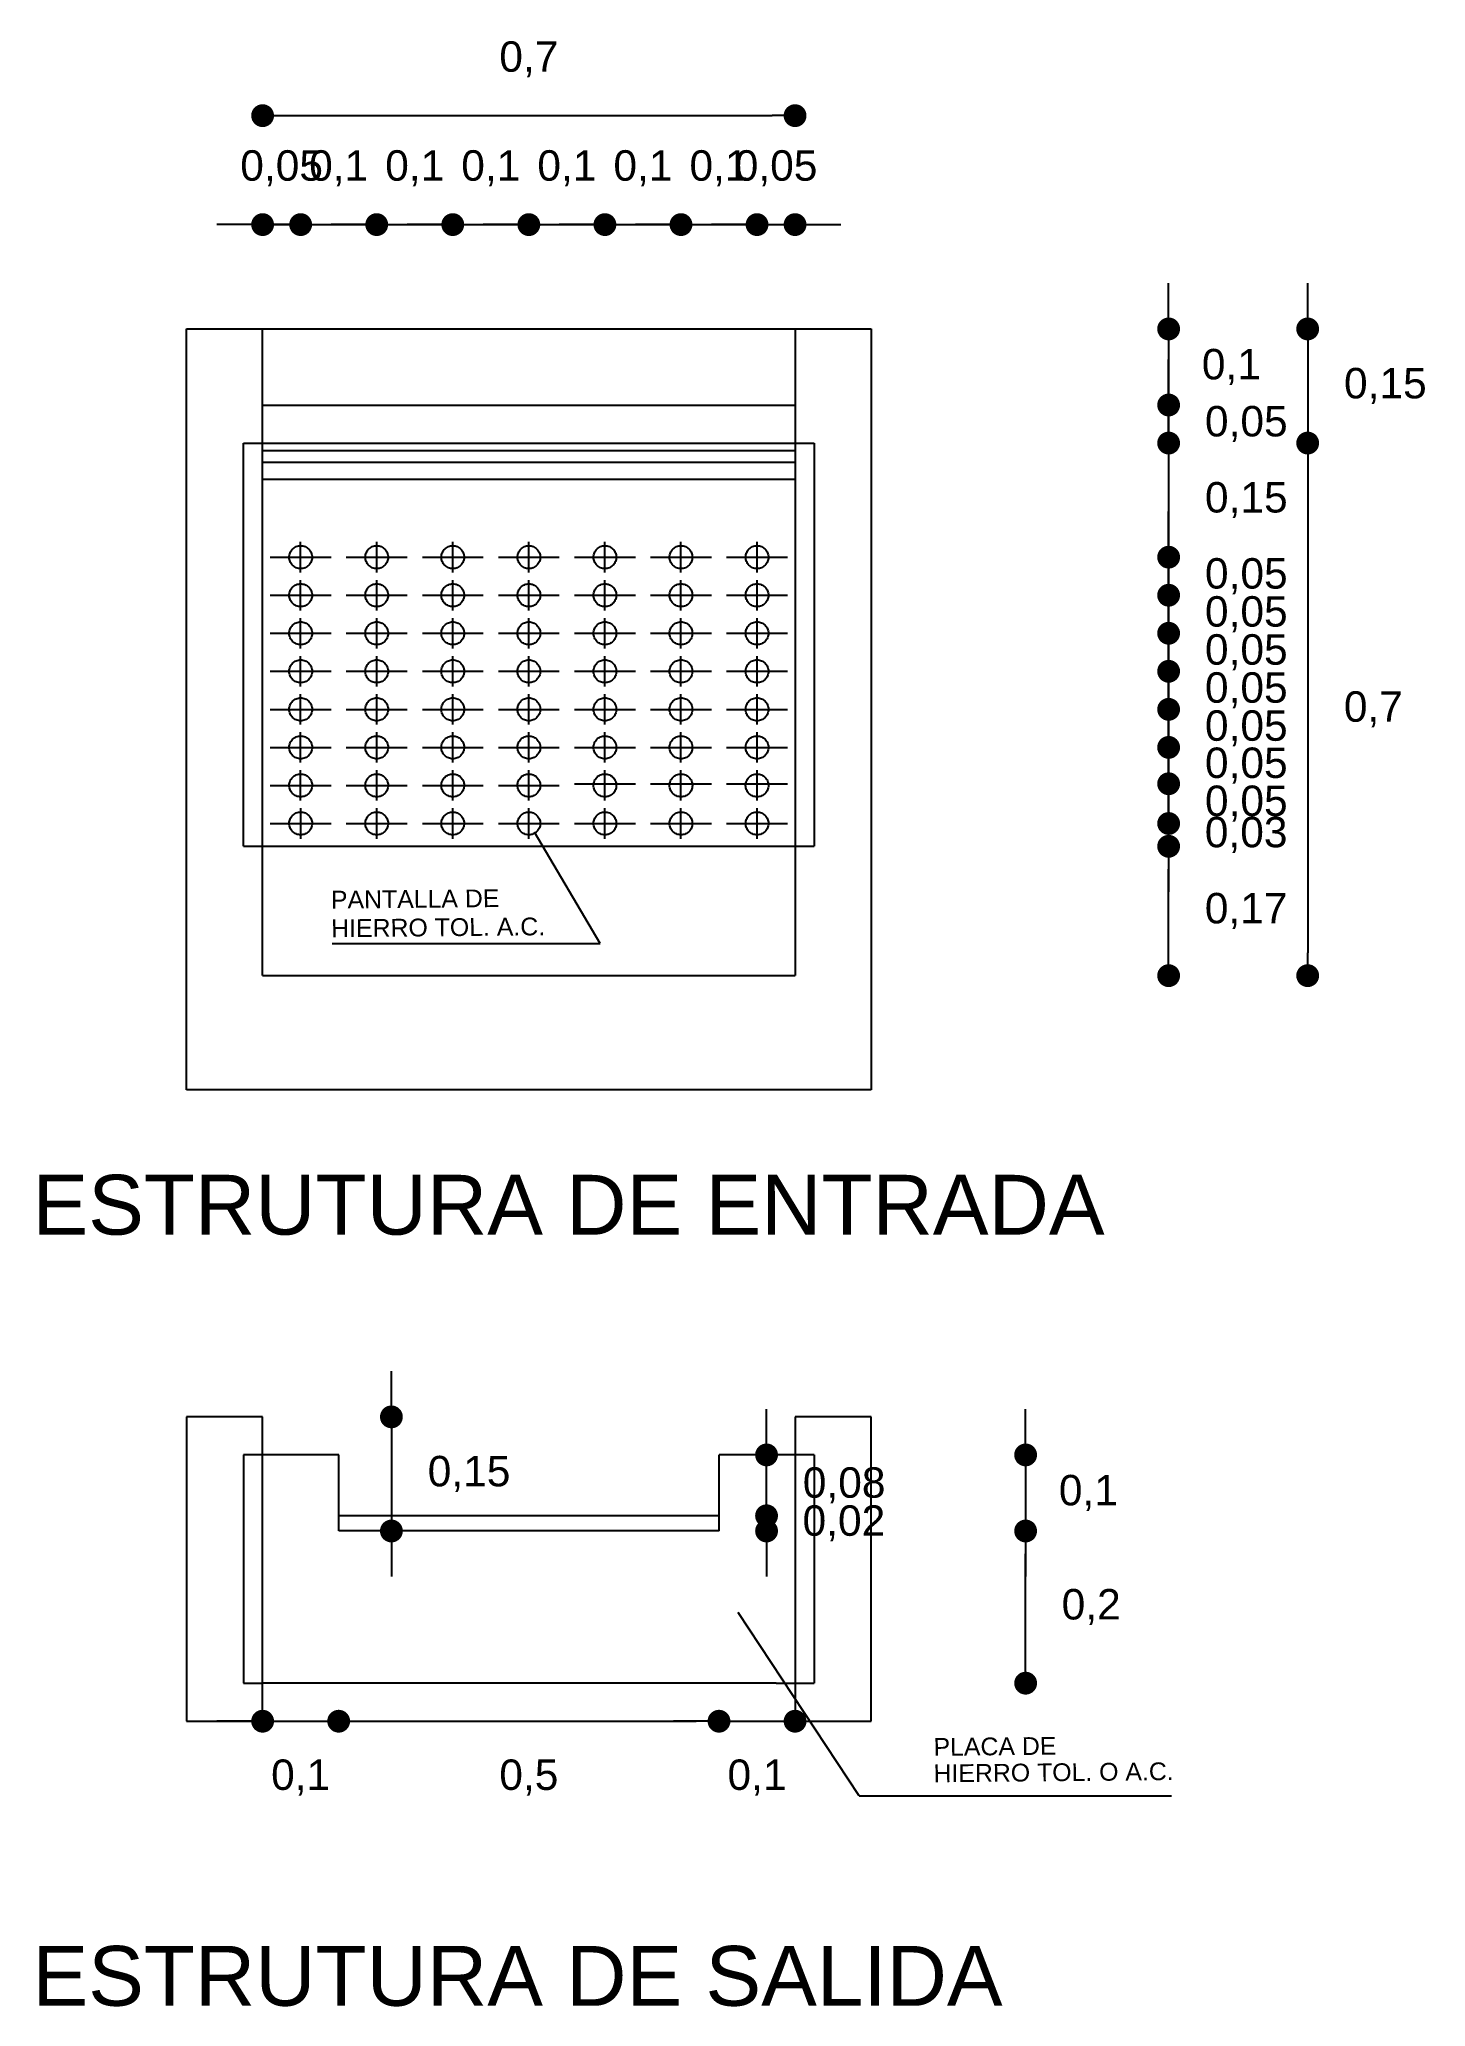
# Model space of a CAD drawing. Header units: metres. Extents: x 2029 to 4131, y 3282 to 4383.
# Drawn here: x 2523.071 to 2524.894, y 4367.67 to 4370.255 of the extents above; entities that cross this region are included whole.
import ezdxf

# ---------------------------------------------------------------- set-up
doc = ezdxf.new("R2010")
doc.units = ezdxf.units.M
doc.linetypes.add('ACAD_ISO02W100', pattern=[15, 12, -3])
doc.layers.add('Cotas', color=7, linetype='Continuous')
doc.layers.add('Dibujo', color=7, linetype='Continuous')
doc.styles.get("Standard").update_dxf_attribs({"font": 'arial.ttf'})
doc.dimstyles.new('Vero', dxfattribs={"dimtxt": 0.04, "dimasz": 0.03, "dimexe": 1.25, "dimexo": 0.625, "dimgap": 0.05, "dimtad": 2, "dimtih": 1, "dimtoh": 1, "dimtxsty": 'Standard', "dimblk": 'DOT', "dimcen": 0, "dimse1": 1, "dimse2": 1, "dimadec": 0, "dimazin": 0, "dimtfac": 1, "dimtix": 1, "dimtmove": 0, "dimatfit": 2, "dimfxl": 1, "dimarcsym": 2})

msp = doc.modelspace()

# ---------------------------------------------------------------- texts
at = {"layer": 'Dibujo', "linetype": 'ACAD_ISO02W100'}
for s, height, p in [('PANTALLA DE ', 0.023382, (2523.4547, 4369.113)), ('HIERRO TOL. A.C.', 0.023382, (2523.455, 4369.0754)), ('PLACA DE ', 0.02338, (2524.2469, 4367.9995)), ('HIERRO TOL. O A.C.', 0.023382, (2524.2469, 4367.9647))]:
    msp.add_text(s, height=height, rotation=0.5341, dxfattribs=at).set_placement(p)
for s, p in [('ESTRUTURA DE ENTRADA', (2523.0622, 4368.6845)), ('ESTRUTURA DE SALIDA', (2523.0622, 4367.671))]:
    msp.add_text(s, height=0.078624, dxfattribs=at).set_placement(p)

# ---------------------------------------------------------------- blocks, each defined once
blk = doc.blocks.new('_Dot')
at = {"color": 0, "linetype": 'ByBlock', "lineweight": -2}
blk.add_line((-0.5, 0), (-1, 0), dxfattribs=at)
at = {"color": 0, "linetype": 'ByBlock', "const_width": 0.5}
blk.add_lwpolyline([(-0.25, 0, 1), (0.25, 0, 1)], format="xyb", close=True, dxfattribs=at)
blk = doc.blocks.new('*D144')
at = {"layer": 'Cotas', "color": 0, "lineweight": -2, "transparency": 16777216}
for p, q in [((2524.7387, 4369.9049), (2524.7387, 4369.9349)), ((2524.7387, 4369.8749), (2524.7387, 4369.7249)), ((2524.7387, 4369.6949), (2524.7387, 4369.6649))]:
    blk.add_line(p, q, dxfattribs=at)
at = {"layer": 'Defpoints', "color": 0, "transparency": 16777216}
for p in [(2524.1648, 4369.8749), (2524.1648, 4369.7249), (2524.7387, 4369.7249)]:
    blk.add_point(p, dxfattribs=at)
at = {"layer": 'Cotas', "color": 0, "lineweight": -2, "transparency": 16777216, "xscale": 0.03, "yscale": 0.03, "zscale": 0.03}
for p, rotation in [((2524.7387, 4369.8749), 270), ((2524.7387, 4369.7249), 90)]:
    blk.add_blockref('_Dot', p, dxfattribs=dict(at, rotation=rotation))
at = {"layer": 'Cotas', "color": 0, "transparency": 16777216, "insert": (2524.8408, 4369.7999), "char_height": 0.04, "attachment_point": 5}
blk.add_mtext('0,15', dxfattribs=at)
blk = doc.blocks.new('*D145')
at = {"layer": 'Cotas', "color": 0, "lineweight": -2, "transparency": 16777216}
blk.add_line((2524.7387, 4369.6949), (2524.7387, 4369.0549), dxfattribs=at)
at = {"layer": 'Defpoints', "color": 0, "transparency": 16777216}
for p in [(2524.0898, 4369.7249), (2524.0898, 4369.0249), (2524.7387, 4369.0249)]:
    blk.add_point(p, dxfattribs=at)
at = {"layer": 'Cotas', "color": 0, "lineweight": -2, "transparency": 16777216, "xscale": 0.03, "yscale": 0.03, "zscale": 0.03}
for p, rotation in [((2524.7387, 4369.7249), 90), ((2524.7387, 4369.0249), 270)]:
    blk.add_blockref('_Dot', p, dxfattribs=dict(at, rotation=rotation))
at = {"layer": 'Cotas', "color": 0, "transparency": 16777216, "insert": (2524.8251, 4369.3749), "char_height": 0.04, "attachment_point": 5}
blk.add_mtext('0,7', dxfattribs=at)
blk = doc.blocks.new('*D146')
at = {"layer": 'Cotas', "color": 0, "lineweight": -2, "transparency": 16777216}
for p, q in [((2524.5559, 4369.9049), (2524.5559, 4369.9349)), ((2524.5559, 4369.8749), (2524.5559, 4369.7749)), ((2524.5559, 4369.7449), (2524.5559, 4369.7149))]:
    blk.add_line(p, q, dxfattribs=at)
at = {"layer": 'Defpoints', "color": 0, "transparency": 16777216}
for p in [(2524.0648, 4369.8749), (2524.0648, 4369.7749), (2524.5559, 4369.7749)]:
    blk.add_point(p, dxfattribs=at)
at = {"layer": 'Cotas', "color": 0, "lineweight": -2, "transparency": 16777216, "xscale": 0.03, "yscale": 0.03, "zscale": 0.03}
for p, rotation in [((2524.5559, 4369.8749), 270), ((2524.5559, 4369.7749), 90)]:
    blk.add_blockref('_Dot', p, dxfattribs=dict(at, rotation=rotation))
at = {"layer": 'Cotas', "color": 0, "transparency": 16777216, "insert": (2524.6384, 4369.8249), "char_height": 0.04, "attachment_point": 5}
blk.add_mtext('0,1', dxfattribs=at)
blk = doc.blocks.new('*D147')
at = {"layer": 'Cotas', "color": 0, "lineweight": -2, "transparency": 16777216}
for p, q in [((2524.5559, 4369.8049), (2524.5559, 4369.8349)), ((2524.5559, 4369.7749), (2524.5559, 4369.7249)), ((2524.5559, 4369.6949), (2524.5559, 4369.6649))]:
    blk.add_line(p, q, dxfattribs=at)
at = {"layer": 'Defpoints', "color": 0, "transparency": 16777216}
for p in [(2524.0648, 4369.7749), (2524.0648, 4369.7249), (2524.5559, 4369.7249)]:
    blk.add_point(p, dxfattribs=at)
at = {"layer": 'Cotas', "color": 0, "lineweight": -2, "transparency": 16777216, "xscale": 0.03, "yscale": 0.03, "zscale": 0.03}
for p, rotation in [((2524.5559, 4369.7749), 270), ((2524.5559, 4369.7249), 90)]:
    blk.add_blockref('_Dot', p, dxfattribs=dict(at, rotation=rotation))
at = {"layer": 'Cotas', "color": 0, "transparency": 16777216, "insert": (2524.658, 4369.7499), "char_height": 0.04, "attachment_point": 5}
blk.add_mtext('0,05', dxfattribs=at)
blk = doc.blocks.new('*D148')
at = {"layer": 'Cotas', "color": 0, "lineweight": -2, "transparency": 16777216}
for p, q in [((2524.5559, 4369.7549), (2524.5559, 4369.7849)), ((2524.5559, 4369.7249), (2524.5559, 4369.5749)), ((2524.5559, 4369.5449), (2524.5559, 4369.5149))]:
    blk.add_line(p, q, dxfattribs=at)
at = {"layer": 'Defpoints', "color": 0, "transparency": 16777216}
for p in [(2524.0648, 4369.7249), (2524.0648, 4369.5749), (2524.5559, 4369.5749)]:
    blk.add_point(p, dxfattribs=at)
at = {"layer": 'Cotas', "color": 0, "lineweight": -2, "transparency": 16777216, "xscale": 0.03, "yscale": 0.03, "zscale": 0.03}
for p, rotation in [((2524.5559, 4369.7249), 270), ((2524.5559, 4369.5749), 90)]:
    blk.add_blockref('_Dot', p, dxfattribs=dict(at, rotation=rotation))
at = {"layer": 'Cotas', "color": 0, "transparency": 16777216, "insert": (2524.658, 4369.6499), "char_height": 0.04, "attachment_point": 5}
blk.add_mtext('0,15', dxfattribs=at)
blk = doc.blocks.new('*D149')
at = {"layer": 'Cotas', "color": 0, "lineweight": -2, "transparency": 16777216}
for p, q in [((2524.5559, 4369.6049), (2524.5559, 4369.6349)), ((2524.5559, 4369.5749), (2524.5559, 4369.5249)), ((2524.5559, 4369.4949), (2524.5559, 4369.4649))]:
    blk.add_line(p, q, dxfattribs=at)
at = {"layer": 'Defpoints', "color": 0, "transparency": 16777216}
for p in [(2524.0548, 4369.5749), (2524.0548, 4369.5249), (2524.5559, 4369.5249)]:
    blk.add_point(p, dxfattribs=at)
at = {"layer": 'Cotas', "color": 0, "lineweight": -2, "transparency": 16777216, "xscale": 0.03, "yscale": 0.03, "zscale": 0.03}
for p, rotation in [((2524.5559, 4369.5749), 270), ((2524.5559, 4369.5249), 90)]:
    blk.add_blockref('_Dot', p, dxfattribs=dict(at, rotation=rotation))
at = {"layer": 'Cotas', "color": 0, "transparency": 16777216, "insert": (2524.658, 4369.5499), "char_height": 0.04, "attachment_point": 5}
blk.add_mtext('0,05', dxfattribs=at)
blk = doc.blocks.new('*D150')
at = {"layer": 'Cotas', "color": 0, "lineweight": -2, "transparency": 16777216}
for p, q in [((2524.5559, 4369.5549), (2524.5559, 4369.5849)), ((2524.5559, 4369.5249), (2524.5559, 4369.4749)), ((2524.5559, 4369.4449), (2524.5559, 4369.4149))]:
    blk.add_line(p, q, dxfattribs=at)
at = {"layer": 'Defpoints', "color": 0, "transparency": 16777216}
for p in [(2524.0548, 4369.5249), (2524.0548, 4369.4749), (2524.5559, 4369.4749)]:
    blk.add_point(p, dxfattribs=at)
at = {"layer": 'Cotas', "color": 0, "lineweight": -2, "transparency": 16777216, "xscale": 0.03, "yscale": 0.03, "zscale": 0.03}
for p, rotation in [((2524.5559, 4369.5249), 270), ((2524.5559, 4369.4749), 90)]:
    blk.add_blockref('_Dot', p, dxfattribs=dict(at, rotation=rotation))
at = {"layer": 'Cotas', "color": 0, "transparency": 16777216, "insert": (2524.658, 4369.4999), "char_height": 0.04, "attachment_point": 5}
blk.add_mtext('0,05', dxfattribs=at)
blk = doc.blocks.new('*D151')
at = {"layer": 'Cotas', "color": 0, "lineweight": -2, "transparency": 16777216}
for p, q in [((2524.5559, 4369.5049), (2524.5559, 4369.5349)), ((2524.5559, 4369.4749), (2524.5559, 4369.4249)), ((2524.5559, 4369.3949), (2524.5559, 4369.3649))]:
    blk.add_line(p, q, dxfattribs=at)
at = {"layer": 'Defpoints', "color": 0, "transparency": 16777216}
for p in [(2524.0548, 4369.4749), (2524.0548, 4369.4249), (2524.5559, 4369.4249)]:
    blk.add_point(p, dxfattribs=at)
at = {"layer": 'Cotas', "color": 0, "lineweight": -2, "transparency": 16777216, "xscale": 0.03, "yscale": 0.03, "zscale": 0.03}
for p, rotation in [((2524.5559, 4369.4749), 270), ((2524.5559, 4369.4249), 90)]:
    blk.add_blockref('_Dot', p, dxfattribs=dict(at, rotation=rotation))
at = {"layer": 'Cotas', "color": 0, "transparency": 16777216, "insert": (2524.658, 4369.4499), "char_height": 0.04, "attachment_point": 5}
blk.add_mtext('0,05', dxfattribs=at)
blk = doc.blocks.new('*D152')
at = {"layer": 'Cotas', "color": 0, "lineweight": -2, "transparency": 16777216}
for p, q in [((2524.5559, 4369.4549), (2524.5559, 4369.4849)), ((2524.5559, 4369.4249), (2524.5559, 4369.3749)), ((2524.5559, 4369.3449), (2524.5559, 4369.3149))]:
    blk.add_line(p, q, dxfattribs=at)
at = {"layer": 'Defpoints', "color": 0, "transparency": 16777216}
for p in [(2524.0548, 4369.4249), (2524.0548, 4369.3749), (2524.5559, 4369.3749)]:
    blk.add_point(p, dxfattribs=at)
at = {"layer": 'Cotas', "color": 0, "lineweight": -2, "transparency": 16777216, "xscale": 0.03, "yscale": 0.03, "zscale": 0.03}
for p, rotation in [((2524.5559, 4369.4249), 270), ((2524.5559, 4369.3749), 90)]:
    blk.add_blockref('_Dot', p, dxfattribs=dict(at, rotation=rotation))
at = {"layer": 'Cotas', "color": 0, "transparency": 16777216, "insert": (2524.658, 4369.3999), "char_height": 0.04, "attachment_point": 5}
blk.add_mtext('0,05', dxfattribs=at)
blk = doc.blocks.new('*D153')
at = {"layer": 'Cotas', "color": 0, "lineweight": -2, "transparency": 16777216}
for p, q in [((2524.5559, 4369.3549), (2524.5559, 4369.3849)), ((2524.5559, 4369.2771), (2524.5559, 4369.3249)), ((2524.5559, 4369.2471), (2524.5559, 4369.2171))]:
    blk.add_line(p, q, dxfattribs=at)
at = {"layer": 'Defpoints', "color": 0, "transparency": 16777216}
for p in [(2524.0548, 4369.3249), (2524.5559, 4369.3249), (2524.0548, 4369.2771)]:
    blk.add_point(p, dxfattribs=at)
at = {"layer": 'Cotas', "color": 0, "lineweight": -2, "transparency": 16777216, "xscale": 0.03, "yscale": 0.03, "zscale": 0.03}
for p, rotation in [((2524.5559, 4369.3249), 270), ((2524.5559, 4369.2771), 90)]:
    blk.add_blockref('_Dot', p, dxfattribs=dict(at, rotation=rotation))
at = {"layer": 'Cotas', "color": 0, "transparency": 16777216, "insert": (2524.658, 4369.301), "char_height": 0.04, "attachment_point": 5}
blk.add_mtext('0,05', dxfattribs=at)
blk = doc.blocks.new('*D154')
at = {"layer": 'Cotas', "color": 0, "lineweight": -2, "transparency": 16777216}
for p, q in [((2524.5559, 4369.4049), (2524.5559, 4369.4349)), ((2524.5559, 4369.3249), (2524.5559, 4369.3749)), ((2524.5559, 4369.2949), (2524.5559, 4369.2649))]:
    blk.add_line(p, q, dxfattribs=at)
at = {"layer": 'Defpoints', "color": 0, "transparency": 16777216}
for p in [(2524.0298, 4369.3749), (2524.5559, 4369.3749), (2524.0298, 4369.3249)]:
    blk.add_point(p, dxfattribs=at)
at = {"layer": 'Cotas', "color": 0, "lineweight": -2, "transparency": 16777216, "xscale": 0.03, "yscale": 0.03, "zscale": 0.03}
for p, rotation in [((2524.5559, 4369.3749), 270), ((2524.5559, 4369.3249), 90)]:
    blk.add_blockref('_Dot', p, dxfattribs=dict(at, rotation=rotation))
at = {"layer": 'Cotas', "color": 0, "transparency": 16777216, "insert": (2524.658, 4369.3499), "char_height": 0.04, "attachment_point": 5}
blk.add_mtext('0,05', dxfattribs=at)
blk = doc.blocks.new('*D155')
at = {"layer": 'Cotas', "color": 0, "lineweight": -2, "transparency": 16777216}
for p, q in [((2524.5559, 4369.3071), (2524.5559, 4369.3371)), ((2524.5559, 4369.2249), (2524.5559, 4369.2771)), ((2524.5559, 4369.1949), (2524.5559, 4369.1649))]:
    blk.add_line(p, q, dxfattribs=at)
at = {"layer": 'Defpoints', "color": 0, "transparency": 16777216}
for p in [(2524.0548, 4369.2771), (2524.5559, 4369.2771), (2524.0548, 4369.2249)]:
    blk.add_point(p, dxfattribs=at)
at = {"layer": 'Cotas', "color": 0, "lineweight": -2, "transparency": 16777216, "xscale": 0.03, "yscale": 0.03, "zscale": 0.03}
for p, rotation in [((2524.5559, 4369.2771), 270), ((2524.5559, 4369.2249), 90)]:
    blk.add_blockref('_Dot', p, dxfattribs=dict(at, rotation=rotation))
at = {"layer": 'Cotas', "color": 0, "transparency": 16777216, "insert": (2524.658, 4369.251), "char_height": 0.04, "attachment_point": 5}
blk.add_mtext('0,05', dxfattribs=at)
blk = doc.blocks.new('*D156')
at = {"layer": 'Cotas', "color": 0, "lineweight": -2, "transparency": 16777216}
for p, q in [((2524.5559, 4369.2549), (2524.5559, 4369.2849)), ((2524.5559, 4369.1949), (2524.5559, 4369.2249)), ((2524.5559, 4369.1649), (2524.5559, 4369.1349))]:
    blk.add_line(p, q, dxfattribs=at)
at = {"layer": 'Defpoints', "color": 0, "transparency": 16777216}
for p in [(2524.0648, 4369.2249), (2524.5559, 4369.2249), (2524.0648, 4369.1949)]:
    blk.add_point(p, dxfattribs=at)
at = {"layer": 'Cotas', "color": 0, "lineweight": -2, "transparency": 16777216, "xscale": 0.03, "yscale": 0.03, "zscale": 0.03}
for p, rotation in [((2524.5559, 4369.2249), 270), ((2524.5559, 4369.1949), 90)]:
    blk.add_blockref('_Dot', p, dxfattribs=dict(at, rotation=rotation))
at = {"layer": 'Cotas', "color": 0, "transparency": 16777216, "insert": (2524.6578, 4369.2099), "char_height": 0.04, "attachment_point": 5}
blk.add_mtext('0,03', dxfattribs=at)
blk = doc.blocks.new('*D157')
at = {"layer": 'Cotas', "color": 0, "lineweight": -2, "transparency": 16777216}
blk.add_line((2524.5559, 4369.0549), (2524.5559, 4369.1649), dxfattribs=at)
at = {"layer": 'Defpoints', "color": 0, "transparency": 16777216}
for p in [(2524.0648, 4369.1949), (2524.5559, 4369.1949), (2524.0648, 4369.0249)]:
    blk.add_point(p, dxfattribs=at)
at = {"layer": 'Cotas', "color": 0, "lineweight": -2, "transparency": 16777216, "xscale": 0.03, "yscale": 0.03, "zscale": 0.03}
for p, rotation in [((2524.5559, 4369.1949), 90), ((2524.5559, 4369.0249), 270)]:
    blk.add_blockref('_Dot', p, dxfattribs=dict(at, rotation=rotation))
at = {"layer": 'Cotas', "color": 0, "transparency": 16777216, "insert": (2524.6578, 4369.1099), "char_height": 0.04, "attachment_point": 5}
blk.add_mtext('0,17', dxfattribs=at)
blk = doc.blocks.new('*D158')
at = {"layer": 'Cotas', "color": 0, "lineweight": -2, "transparency": 16777216}
blk.add_line((2523.3948, 4370.1552), (2524.0348, 4370.1552), dxfattribs=at)
at = {"layer": 'Defpoints', "color": 0, "transparency": 16777216}
for p in [(2524.0648, 4370.1552), (2523.3648, 4369.8749), (2524.0648, 4369.8749)]:
    blk.add_point(p, dxfattribs=at)
at = {"layer": 'Cotas', "color": 0, "lineweight": -2, "transparency": 16777216, "xscale": 0.03, "yscale": 0.03, "zscale": 0.03, "rotation": 180}
blk.add_blockref('_Dot', (2523.3648, 4370.1552), dxfattribs=at)
at = {"layer": 'Cotas', "color": 0, "lineweight": -2, "transparency": 16777216, "xscale": 0.03, "yscale": 0.03, "zscale": 0.03}
blk.add_blockref('_Dot', (2524.0648, 4370.1552), dxfattribs=at)
at = {"layer": 'Cotas', "color": 0, "transparency": 16777216, "insert": (2523.7148, 4370.2292), "char_height": 0.04, "attachment_point": 5}
blk.add_mtext('0,7', dxfattribs=at)
blk = doc.blocks.new('*D159')
at = {"layer": 'Cotas', "color": 0, "lineweight": -2, "transparency": 16777216}
for p, q in [((2523.3348, 4370.012), (2523.3048, 4370.012)), ((2523.3648, 4370.012), (2523.4148, 4370.012)), ((2523.4448, 4370.012), (2523.4748, 4370.012))]:
    blk.add_line(p, q, dxfattribs=at)
at = {"layer": 'Defpoints', "color": 0, "transparency": 16777216}
for p in [(2523.4148, 4370.012), (2523.3648, 4369.6775), (2523.4148, 4369.6775)]:
    blk.add_point(p, dxfattribs=at)
at = {"layer": 'Cotas', "color": 0, "lineweight": -2, "transparency": 16777216, "xscale": 0.03, "yscale": 0.03, "zscale": 0.03}
blk.add_blockref('_Dot', (2523.3648, 4370.012), dxfattribs=at)
at = {"layer": 'Cotas', "color": 0, "lineweight": -2, "transparency": 16777216, "xscale": 0.03, "yscale": 0.03, "zscale": 0.03, "rotation": 180}
blk.add_blockref('_Dot', (2523.4148, 4370.012), dxfattribs=at)
at = {"layer": 'Cotas', "color": 0, "transparency": 16777216, "insert": (2523.3898, 4370.086), "char_height": 0.04, "attachment_point": 5}
blk.add_mtext('0,05', dxfattribs=at)
blk = doc.blocks.new('*D160')
at = {"layer": 'Cotas', "color": 0, "lineweight": -2, "transparency": 16777216}
for p, q in [((2523.3848, 4370.012), (2523.3548, 4370.012)), ((2523.4148, 4370.012), (2523.5148, 4370.012)), ((2523.5448, 4370.012), (2523.5748, 4370.012))]:
    blk.add_line(p, q, dxfattribs=at)
at = {"layer": 'Defpoints', "color": 0, "transparency": 16777216}
for p in [(2523.5148, 4370.012), (2523.4148, 4369.5749), (2523.5148, 4369.5749)]:
    blk.add_point(p, dxfattribs=at)
at = {"layer": 'Cotas', "color": 0, "lineweight": -2, "transparency": 16777216, "xscale": 0.03, "yscale": 0.03, "zscale": 0.03}
blk.add_blockref('_Dot', (2523.4148, 4370.012), dxfattribs=at)
at = {"layer": 'Cotas', "color": 0, "lineweight": -2, "transparency": 16777216, "xscale": 0.03, "yscale": 0.03, "zscale": 0.03, "rotation": 180}
blk.add_blockref('_Dot', (2523.5148, 4370.012), dxfattribs=at)
at = {"layer": 'Cotas', "color": 0, "transparency": 16777216, "insert": (2523.4648, 4370.086), "char_height": 0.04, "attachment_point": 5}
blk.add_mtext('0,1', dxfattribs=at)
blk = doc.blocks.new('*D161')
at = {"layer": 'Cotas', "color": 0, "lineweight": -2, "transparency": 16777216}
for p, q in [((2523.4848, 4370.012), (2523.4548, 4370.012)), ((2523.5148, 4370.012), (2523.6148, 4370.012)), ((2523.6448, 4370.012), (2523.6748, 4370.012))]:
    blk.add_line(p, q, dxfattribs=at)
at = {"layer": 'Defpoints', "color": 0, "transparency": 16777216}
for p in [(2523.6148, 4370.012), (2523.5148, 4369.5749), (2523.6148, 4369.5749)]:
    blk.add_point(p, dxfattribs=at)
at = {"layer": 'Cotas', "color": 0, "lineweight": -2, "transparency": 16777216, "xscale": 0.03, "yscale": 0.03, "zscale": 0.03}
blk.add_blockref('_Dot', (2523.5148, 4370.012), dxfattribs=at)
at = {"layer": 'Cotas', "color": 0, "lineweight": -2, "transparency": 16777216, "xscale": 0.03, "yscale": 0.03, "zscale": 0.03, "rotation": 180}
blk.add_blockref('_Dot', (2523.6148, 4370.012), dxfattribs=at)
at = {"layer": 'Cotas', "color": 0, "transparency": 16777216, "insert": (2523.5648, 4370.086), "char_height": 0.04, "attachment_point": 5}
blk.add_mtext('0,1', dxfattribs=at)
blk = doc.blocks.new('*D162')
at = {"layer": 'Cotas', "color": 0, "lineweight": -2, "transparency": 16777216}
for p, q in [((2523.5848, 4370.012), (2523.5548, 4370.012)), ((2523.6148, 4370.012), (2523.7148, 4370.012)), ((2523.7448, 4370.012), (2523.7748, 4370.012))]:
    blk.add_line(p, q, dxfattribs=at)
at = {"layer": 'Defpoints', "color": 0, "transparency": 16777216}
for p in [(2523.7148, 4370.012), (2523.6148, 4369.5749), (2523.7148, 4369.5749)]:
    blk.add_point(p, dxfattribs=at)
at = {"layer": 'Cotas', "color": 0, "lineweight": -2, "transparency": 16777216, "xscale": 0.03, "yscale": 0.03, "zscale": 0.03}
blk.add_blockref('_Dot', (2523.6148, 4370.012), dxfattribs=at)
at = {"layer": 'Cotas', "color": 0, "lineweight": -2, "transparency": 16777216, "xscale": 0.03, "yscale": 0.03, "zscale": 0.03, "rotation": 180}
blk.add_blockref('_Dot', (2523.7148, 4370.012), dxfattribs=at)
at = {"layer": 'Cotas', "color": 0, "transparency": 16777216, "insert": (2523.6648, 4370.086), "char_height": 0.04, "attachment_point": 5}
blk.add_mtext('0,1', dxfattribs=at)
blk = doc.blocks.new('*D163')
at = {"layer": 'Cotas', "color": 0, "lineweight": -2, "transparency": 16777216}
for p, q in [((2523.6848, 4370.012), (2523.6548, 4370.012)), ((2523.7148, 4370.012), (2523.8148, 4370.012)), ((2523.8448, 4370.012), (2523.8748, 4370.012))]:
    blk.add_line(p, q, dxfattribs=at)
at = {"layer": 'Defpoints', "color": 0, "transparency": 16777216}
for p in [(2523.8148, 4370.012), (2523.7148, 4369.5749), (2523.8148, 4369.5749)]:
    blk.add_point(p, dxfattribs=at)
at = {"layer": 'Cotas', "color": 0, "lineweight": -2, "transparency": 16777216, "xscale": 0.03, "yscale": 0.03, "zscale": 0.03}
blk.add_blockref('_Dot', (2523.7148, 4370.012), dxfattribs=at)
at = {"layer": 'Cotas', "color": 0, "lineweight": -2, "transparency": 16777216, "xscale": 0.03, "yscale": 0.03, "zscale": 0.03, "rotation": 180}
blk.add_blockref('_Dot', (2523.8148, 4370.012), dxfattribs=at)
at = {"layer": 'Cotas', "color": 0, "transparency": 16777216, "insert": (2523.7648, 4370.086), "char_height": 0.04, "attachment_point": 5}
blk.add_mtext('0,1', dxfattribs=at)
blk = doc.blocks.new('*D164')
at = {"layer": 'Cotas', "color": 0, "lineweight": -2, "transparency": 16777216}
for p, q in [((2523.7848, 4370.012), (2523.7548, 4370.012)), ((2523.8148, 4370.012), (2523.9148, 4370.012)), ((2523.9448, 4370.012), (2523.9748, 4370.012))]:
    blk.add_line(p, q, dxfattribs=at)
at = {"layer": 'Defpoints', "color": 0, "transparency": 16777216}
for p in [(2523.9148, 4370.012), (2523.8148, 4369.5749), (2523.9148, 4369.5749)]:
    blk.add_point(p, dxfattribs=at)
at = {"layer": 'Cotas', "color": 0, "lineweight": -2, "transparency": 16777216, "xscale": 0.03, "yscale": 0.03, "zscale": 0.03}
blk.add_blockref('_Dot', (2523.8148, 4370.012), dxfattribs=at)
at = {"layer": 'Cotas', "color": 0, "lineweight": -2, "transparency": 16777216, "xscale": 0.03, "yscale": 0.03, "zscale": 0.03, "rotation": 180}
blk.add_blockref('_Dot', (2523.9148, 4370.012), dxfattribs=at)
at = {"layer": 'Cotas', "color": 0, "transparency": 16777216, "insert": (2523.8648, 4370.086), "char_height": 0.04, "attachment_point": 5}
blk.add_mtext('0,1', dxfattribs=at)
blk = doc.blocks.new('*D165')
at = {"layer": 'Cotas', "color": 0, "lineweight": -2, "transparency": 16777216}
for p, q in [((2523.8848, 4370.012), (2523.8548, 4370.012)), ((2523.9148, 4370.012), (2524.0148, 4370.012)), ((2524.0448, 4370.012), (2524.0748, 4370.012))]:
    blk.add_line(p, q, dxfattribs=at)
at = {"layer": 'Defpoints', "color": 0, "transparency": 16777216}
for p in [(2524.0148, 4370.012), (2523.9148, 4369.5749), (2524.0148, 4369.5749)]:
    blk.add_point(p, dxfattribs=at)
at = {"layer": 'Cotas', "color": 0, "lineweight": -2, "transparency": 16777216, "xscale": 0.03, "yscale": 0.03, "zscale": 0.03}
blk.add_blockref('_Dot', (2523.9148, 4370.012), dxfattribs=at)
at = {"layer": 'Cotas', "color": 0, "lineweight": -2, "transparency": 16777216, "xscale": 0.03, "yscale": 0.03, "zscale": 0.03, "rotation": 180}
blk.add_blockref('_Dot', (2524.0148, 4370.012), dxfattribs=at)
at = {"layer": 'Cotas', "color": 0, "transparency": 16777216, "insert": (2523.9648, 4370.086), "char_height": 0.04, "attachment_point": 5}
blk.add_mtext('0,1', dxfattribs=at)
blk = doc.blocks.new('*D166')
at = {"layer": 'Cotas', "color": 0, "lineweight": -2, "transparency": 16777216}
for p, q in [((2523.9848, 4370.012), (2523.9548, 4370.012)), ((2524.0148, 4370.012), (2524.0648, 4370.012)), ((2524.0948, 4370.012), (2524.1248, 4370.012))]:
    blk.add_line(p, q, dxfattribs=at)
at = {"layer": 'Defpoints', "color": 0, "transparency": 16777216}
for p in [(2524.0648, 4370.012), (2524.0148, 4369.5749), (2524.0648, 4369.5749)]:
    blk.add_point(p, dxfattribs=at)
at = {"layer": 'Cotas', "color": 0, "lineweight": -2, "transparency": 16777216, "xscale": 0.03, "yscale": 0.03, "zscale": 0.03}
blk.add_blockref('_Dot', (2524.0148, 4370.012), dxfattribs=at)
at = {"layer": 'Cotas', "color": 0, "lineweight": -2, "transparency": 16777216, "xscale": 0.03, "yscale": 0.03, "zscale": 0.03, "rotation": 180}
blk.add_blockref('_Dot', (2524.0648, 4370.012), dxfattribs=at)
at = {"layer": 'Cotas', "color": 0, "transparency": 16777216, "insert": (2524.0398, 4370.086), "char_height": 0.04, "attachment_point": 5}
blk.add_mtext('0,05', dxfattribs=at)
blk = doc.blocks.new('*D167')
at = {"layer": 'Cotas', "color": 0, "lineweight": -2, "transparency": 16777216}
for p, q in [((2523.3348, 4368.045), (2523.3048, 4368.045)), ((2523.3648, 4368.045), (2523.4648, 4368.045)), ((2523.4948, 4368.045), (2523.5248, 4368.045))]:
    blk.add_line(p, q, dxfattribs=at)
at = {"layer": 'Defpoints', "color": 0, "transparency": 16777216}
for p in [(2523.3648, 4368.395), (2523.4648, 4368.395), (2523.4648, 4368.045)]:
    blk.add_point(p, dxfattribs=at)
at = {"layer": 'Cotas', "color": 0, "lineweight": -2, "transparency": 16777216, "xscale": 0.03, "yscale": 0.03, "zscale": 0.03}
blk.add_blockref('_Dot', (2523.3648, 4368.045), dxfattribs=at)
at = {"layer": 'Cotas', "color": 0, "lineweight": -2, "transparency": 16777216, "xscale": 0.03, "yscale": 0.03, "zscale": 0.03, "rotation": 180}
blk.add_blockref('_Dot', (2523.4648, 4368.045), dxfattribs=at)
at = {"layer": 'Cotas', "color": 0, "transparency": 16777216, "insert": (2523.4148, 4367.971), "char_height": 0.04, "attachment_point": 5}
blk.add_mtext('0,1', dxfattribs=at)
blk = doc.blocks.new('*D168')
at = {"layer": 'Cotas', "color": 0, "lineweight": -2, "transparency": 16777216}
blk.add_line((2523.4948, 4368.045), (2523.9348, 4368.045), dxfattribs=at)
at = {"layer": 'Defpoints', "color": 0, "transparency": 16777216}
for p in [(2523.4648, 4368.275), (2523.9648, 4368.275), (2523.9648, 4368.045)]:
    blk.add_point(p, dxfattribs=at)
at = {"layer": 'Cotas', "color": 0, "lineweight": -2, "transparency": 16777216, "xscale": 0.03, "yscale": 0.03, "zscale": 0.03, "rotation": 180}
blk.add_blockref('_Dot', (2523.4648, 4368.045), dxfattribs=at)
at = {"layer": 'Cotas', "color": 0, "lineweight": -2, "transparency": 16777216, "xscale": 0.03, "yscale": 0.03, "zscale": 0.03}
blk.add_blockref('_Dot', (2523.9648, 4368.045), dxfattribs=at)
at = {"layer": 'Cotas', "color": 0, "transparency": 16777216, "insert": (2523.7148, 4367.971), "char_height": 0.04, "attachment_point": 5}
blk.add_mtext('0,5', dxfattribs=at)
blk = doc.blocks.new('*D169')
at = {"layer": 'Cotas', "color": 0, "lineweight": -2, "transparency": 16777216}
for p, q in [((2523.9348, 4368.045), (2523.9048, 4368.045)), ((2523.9648, 4368.045), (2524.0648, 4368.045)), ((2524.0948, 4368.045), (2524.1248, 4368.045))]:
    blk.add_line(p, q, dxfattribs=at)
at = {"layer": 'Defpoints', "color": 0, "transparency": 16777216}
for p in [(2523.9648, 4368.395), (2524.0648, 4368.395), (2524.0648, 4368.045)]:
    blk.add_point(p, dxfattribs=at)
at = {"layer": 'Cotas', "color": 0, "lineweight": -2, "transparency": 16777216, "xscale": 0.03, "yscale": 0.03, "zscale": 0.03}
blk.add_blockref('_Dot', (2523.9648, 4368.045), dxfattribs=at)
at = {"layer": 'Cotas', "color": 0, "lineweight": -2, "transparency": 16777216, "xscale": 0.03, "yscale": 0.03, "zscale": 0.03, "rotation": 180}
blk.add_blockref('_Dot', (2524.0648, 4368.045), dxfattribs=at)
at = {"layer": 'Cotas', "color": 0, "transparency": 16777216, "insert": (2524.0148, 4367.971), "char_height": 0.04, "attachment_point": 5}
blk.add_mtext('0,1', dxfattribs=at)
blk = doc.blocks.new('*D170')
at = {"layer": 'Cotas', "color": 0, "lineweight": -2, "transparency": 16777216}
for p, q in [((2524.3679, 4368.425), (2524.3679, 4368.455)), ((2524.3679, 4368.395), (2524.3679, 4368.295)), ((2524.3679, 4368.265), (2524.3679, 4368.235))]:
    blk.add_line(p, q, dxfattribs=at)
at = {"layer": 'Defpoints', "color": 0, "transparency": 16777216}
for p in [(2524.0898, 4368.395), (2524.0898, 4368.295), (2524.3679, 4368.295)]:
    blk.add_point(p, dxfattribs=at)
at = {"layer": 'Cotas', "color": 0, "lineweight": -2, "transparency": 16777216, "xscale": 0.03, "yscale": 0.03, "zscale": 0.03}
for p, rotation in [((2524.3679, 4368.395), 270), ((2524.3679, 4368.295), 90)]:
    blk.add_blockref('_Dot', p, dxfattribs=dict(at, rotation=rotation))
at = {"layer": 'Cotas', "color": 0, "transparency": 16777216, "insert": (2524.4504, 4368.345), "char_height": 0.04, "attachment_point": 5}
blk.add_mtext('0,1', dxfattribs=at)
blk = doc.blocks.new('*D171')
at = {"layer": 'Cotas', "color": 0, "lineweight": -2, "transparency": 16777216}
for p, q in [((2524.0273, 4368.425), (2524.0273, 4368.455)), ((2524.0273, 4368.315), (2524.0273, 4368.395)), ((2524.0273, 4368.285), (2524.0273, 4368.255))]:
    blk.add_line(p, q, dxfattribs=at)
at = {"layer": 'Defpoints', "color": 0, "transparency": 16777216}
for p in [(2523.9648, 4368.395), (2524.0273, 4368.395), (2523.9648, 4368.315)]:
    blk.add_point(p, dxfattribs=at)
at = {"layer": 'Cotas', "color": 0, "lineweight": -2, "transparency": 16777216, "xscale": 0.03, "yscale": 0.03, "zscale": 0.03}
for p, rotation in [((2524.0273, 4368.395), 270), ((2524.0273, 4368.315), 90)]:
    blk.add_blockref('_Dot', p, dxfattribs=dict(at, rotation=rotation))
at = {"layer": 'Cotas', "color": 0, "transparency": 16777216, "insert": (2524.1293, 4368.355), "char_height": 0.04, "attachment_point": 5}
blk.add_mtext('0,08', dxfattribs=at)
blk = doc.blocks.new('*D172')
at = {"layer": 'Cotas', "color": 0, "lineweight": -2, "transparency": 16777216}
for p, q in [((2524.0273, 4368.345), (2524.0273, 4368.375)), ((2524.0273, 4368.295), (2524.0273, 4368.315)), ((2524.0273, 4368.265), (2524.0273, 4368.235))]:
    blk.add_line(p, q, dxfattribs=at)
at = {"layer": 'Defpoints', "color": 0, "transparency": 16777216}
for p in [(2523.9648, 4368.315), (2524.0273, 4368.315), (2523.9648, 4368.295)]:
    blk.add_point(p, dxfattribs=at)
at = {"layer": 'Cotas', "color": 0, "lineweight": -2, "transparency": 16777216, "xscale": 0.03, "yscale": 0.03, "zscale": 0.03}
for p, rotation in [((2524.0273, 4368.315), 270), ((2524.0273, 4368.295), 90)]:
    blk.add_blockref('_Dot', p, dxfattribs=dict(at, rotation=rotation))
at = {"layer": 'Cotas', "color": 0, "transparency": 16777216, "insert": (2524.129, 4368.305), "char_height": 0.04, "attachment_point": 5}
blk.add_mtext('0,02', dxfattribs=at)
blk = doc.blocks.new('*D173')
at = {"layer": 'Cotas', "color": 0, "lineweight": -2, "transparency": 16777216}
blk.add_line((2524.3679, 4368.125), (2524.3679, 4368.265), dxfattribs=at)
at = {"layer": 'Defpoints', "color": 0, "transparency": 16777216}
for p in [(2523.9648, 4368.295), (2524.3679, 4368.295), (2524.0898, 4368.095)]:
    blk.add_point(p, dxfattribs=at)
at = {"layer": 'Cotas', "color": 0, "lineweight": -2, "transparency": 16777216, "xscale": 0.03, "yscale": 0.03, "zscale": 0.03}
for p, rotation in [((2524.3679, 4368.295), 90), ((2524.3679, 4368.095), 270)]:
    blk.add_blockref('_Dot', p, dxfattribs=dict(at, rotation=rotation))
at = {"layer": 'Cotas', "color": 0, "transparency": 16777216, "insert": (2524.4541, 4368.195), "char_height": 0.04, "attachment_point": 5}
blk.add_mtext('0,2', dxfattribs=at)
blk = doc.blocks.new('*D174')
at = {"layer": 'Cotas', "color": 0, "lineweight": -2, "transparency": 16777216}
for p, q in [((2523.5341, 4368.475), (2523.5341, 4368.505)), ((2523.5341, 4368.445), (2523.5341, 4368.295)), ((2523.5341, 4368.265), (2523.5341, 4368.235))]:
    blk.add_line(p, q, dxfattribs=at)
at = {"layer": 'Defpoints', "color": 0, "transparency": 16777216}
for p in [(2523.3648, 4368.445), (2523.4648, 4368.295), (2523.5341, 4368.295)]:
    blk.add_point(p, dxfattribs=at)
at = {"layer": 'Cotas', "color": 0, "lineweight": -2, "transparency": 16777216, "xscale": 0.03, "yscale": 0.03, "zscale": 0.03}
for p, rotation in [((2523.5341, 4368.445), 270), ((2523.5341, 4368.295), 90)]:
    blk.add_blockref('_Dot', p, dxfattribs=dict(at, rotation=rotation))
at = {"layer": 'Cotas', "color": 0, "transparency": 16777216, "insert": (2523.6362, 4368.37), "char_height": 0.04, "attachment_point": 5}
blk.add_mtext('0,15', dxfattribs=at)

# ---------------------------------------------------------------- dimensions: what is measured, and where the dimension line sits
at = {"layer": 'Cotas'}
for base, p1, p2, picture, middle in [((2524.0648, 4370.1552), (2523.3648, 4369.8749), (2524.0648, 4369.8749), '*D158', (2523.7148, 4370.2292)), ((2523.4148, 4370.012), (2523.3648, 4369.6775), (2523.4148, 4369.6775), '*D159', (2523.3898, 4370.086)), ((2523.5148, 4370.012), (2523.4148, 4369.5749), (2523.5148, 4369.5749), '*D160', (2523.4648, 4370.086)), ((2523.6148, 4370.012), (2523.5148, 4369.5749), (2523.6148, 4369.5749), '*D161', (2523.5648, 4370.086)), ((2523.7148, 4370.012), (2523.6148, 4369.5749), (2523.7148, 4369.5749), '*D162', (2523.6648, 4370.086)), ((2523.8148, 4370.012), (2523.7148, 4369.5749), (2523.8148, 4369.5749), '*D163', (2523.7648, 4370.086)), ((2523.9148, 4370.012), (2523.8148, 4369.5749), (2523.9148, 4369.5749), '*D164', (2523.8648, 4370.086)), ((2524.0148, 4370.012), (2523.9148, 4369.5749), (2524.0148, 4369.5749), '*D165', (2523.9648, 4370.086)), ((2524.0648, 4370.012), (2524.0148, 4369.5749), (2524.0648, 4369.5749), '*D166', (2524.0398, 4370.086)), ((2523.4648, 4368.045), (2523.3648, 4368.395), (2523.4648, 4368.395), '*D167', (2523.4148, 4367.971)), ((2524.0648, 4368.045), (2523.9648, 4368.395), (2524.0648, 4368.395), '*D169', (2524.0148, 4367.971)), ((2523.9648, 4368.045), (2523.4648, 4368.275), (2523.9648, 4368.275), '*D168', (2523.7148, 4367.971))]:
    dim = msp.add_linear_dim(base=base, p1=p1, p2=p2, dimstyle='Vero', dxfattribs=at)
    dim.commit()
    dim.dimension.update_dxf_attribs({"geometry": picture, "text_midpoint": middle})
for base, p1, p2, picture, middle in [((2524.5559, 4369.7749), (2524.0648, 4369.8749), (2524.0648, 4369.7749), '*D146', (2524.6384, 4369.8249)), ((2524.7387, 4369.7249), (2524.1648, 4369.8749), (2524.1648, 4369.7249), '*D144', (2524.8408, 4369.7999)), ((2524.5559, 4369.7249), (2524.0648, 4369.7749), (2524.0648, 4369.7249), '*D147', (2524.658, 4369.7499)), ((2524.5559, 4369.5749), (2524.0648, 4369.7249), (2524.0648, 4369.5749), '*D148', (2524.658, 4369.6499)), ((2524.7387, 4369.0249), (2524.0898, 4369.7249), (2524.0898, 4369.0249), '*D145', (2524.8251, 4369.3749)), ((2524.5559, 4369.5249), (2524.0548, 4369.5749), (2524.0548, 4369.5249), '*D149', (2524.658, 4369.5499)), ((2524.5559, 4369.4749), (2524.0548, 4369.5249), (2524.0548, 4369.4749), '*D150', (2524.658, 4369.4999)), ((2524.5559, 4369.4249), (2524.0548, 4369.4749), (2524.0548, 4369.4249), '*D151', (2524.658, 4369.4499)), ((2524.5559, 4369.3749), (2524.0548, 4369.4249), (2524.0548, 4369.3749), '*D152', (2524.658, 4369.3999)), ((2524.5559, 4369.3749), (2524.0298, 4369.3249), (2524.0298, 4369.3749), '*D154', (2524.658, 4369.3499)), ((2524.5559, 4369.3249), (2524.0548, 4369.2771), (2524.0548, 4369.3249), '*D153', (2524.658, 4369.301)), ((2524.5559, 4369.2771), (2524.0548, 4369.2249), (2524.0548, 4369.2771), '*D155', (2524.658, 4369.251)), ((2524.5559, 4369.2249), (2524.0648, 4369.1949), (2524.0648, 4369.2249), '*D156', (2524.6578, 4369.2099)), ((2524.5559, 4369.1949), (2524.0648, 4369.0249), (2524.0648, 4369.1949), '*D157', (2524.6578, 4369.1099)), ((2523.5341, 4368.295), (2523.3648, 4368.445), (2523.4648, 4368.295), '*D174', (2523.6362, 4368.37)), ((2524.0273, 4368.395), (2523.9648, 4368.315), (2523.9648, 4368.395), '*D171', (2524.1293, 4368.355)), ((2524.3679, 4368.295), (2524.0898, 4368.395), (2524.0898, 4368.295), '*D170', (2524.4504, 4368.345)), ((2524.0273, 4368.315), (2523.9648, 4368.295), (2523.9648, 4368.315), '*D172', (2524.129, 4368.305)), ((2524.3679, 4368.295), (2524.0898, 4368.095), (2523.9648, 4368.295), '*D173', (2524.4541, 4368.195))]:
    dim = msp.add_linear_dim(base=base, p1=p1, p2=p2, angle=90, dimstyle='Vero', dxfattribs=at)
    dim.commit()
    dim.dimension.update_dxf_attribs({"geometry": picture, "text_midpoint": middle})

# ---------------------------------------------------------------- linework, layer by layer
at = {"layer": 'Cotas', "linetype": 'ACAD_ISO02W100'}
for p, q in [((2523.4148, 4369.5549), (2523.4148, 4369.5949)), ((2523.5148, 4369.5549), (2523.5148, 4369.5949)), ((2523.6148, 4369.5549), (2523.6148, 4369.5949)), ((2523.7148, 4369.5549), (2523.7148, 4369.5949)), ((2523.8148, 4369.5549), (2523.8148, 4369.5949)), ((2523.9148, 4369.5549), (2523.9148, 4369.5949)), ((2524.0148, 4369.5549), (2524.0148, 4369.5949)), ((2523.3748, 4369.5749), (2523.4548, 4369.5749)), ((2523.4748, 4369.5749), (2523.5548, 4369.5749)), ((2523.5748, 4369.5749), (2523.6548, 4369.5749)), ((2523.6748, 4369.5749), (2523.7548, 4369.5749)), ((2523.7748, 4369.5749), (2523.8548, 4369.5749)), ((2523.8748, 4369.5749), (2523.9548, 4369.5749)), ((2523.9748, 4369.5749), (2524.0548, 4369.5749)), ((2523.4148, 4369.5049), (2523.4148, 4369.5449)), ((2523.5148, 4369.5049), (2523.5148, 4369.5449)), ((2523.6148, 4369.5049), (2523.6148, 4369.5449)), ((2523.7148, 4369.5049), (2523.7148, 4369.5449)), ((2523.8148, 4369.5049), (2523.8148, 4369.5449)), ((2523.9148, 4369.5049), (2523.9148, 4369.5449)), ((2524.0148, 4369.5049), (2524.0148, 4369.5449)), ((2523.3748, 4369.5249), (2523.4548, 4369.5249)), ((2523.4748, 4369.5249), (2523.5548, 4369.5249)), ((2523.5748, 4369.5249), (2523.6548, 4369.5249)), ((2523.6748, 4369.5249), (2523.7548, 4369.5249)), ((2523.7748, 4369.5249), (2523.8548, 4369.5249)), ((2523.8748, 4369.5249), (2523.9548, 4369.5249)), ((2523.9748, 4369.5249), (2524.0548, 4369.5249)), ((2523.4148, 4369.4549), (2523.4148, 4369.4949)), ((2523.5148, 4369.4549), (2523.5148, 4369.4949)), ((2523.6148, 4369.4549), (2523.6148, 4369.4949)), ((2523.7148, 4369.4549), (2523.7148, 4369.4949)), ((2523.8148, 4369.4549), (2523.8148, 4369.4949)), ((2523.9148, 4369.4549), (2523.9148, 4369.4949)), ((2524.0148, 4369.4549), (2524.0148, 4369.4949)), ((2523.3748, 4369.4749), (2523.4548, 4369.4749)), ((2523.4748, 4369.4749), (2523.5548, 4369.4749)), ((2523.5748, 4369.4749), (2523.6548, 4369.4749)), ((2523.6748, 4369.4749), (2523.7548, 4369.4749)), ((2523.7748, 4369.4749), (2523.8548, 4369.4749)), ((2523.8748, 4369.4749), (2523.9548, 4369.4749)), ((2523.9748, 4369.4749), (2524.0548, 4369.4749)), ((2523.4148, 4369.4049), (2523.4148, 4369.4449)), ((2523.5148, 4369.4049), (2523.5148, 4369.4449)), ((2523.6148, 4369.4049), (2523.6148, 4369.4449)), ((2523.7148, 4369.4049), (2523.7148, 4369.4449)), ((2523.8148, 4369.4049), (2523.8148, 4369.4449)), ((2523.9148, 4369.4049), (2523.9148, 4369.4449)), ((2524.0148, 4369.4049), (2524.0148, 4369.4449)), ((2523.3748, 4369.4249), (2523.4548, 4369.4249)), ((2523.4748, 4369.4249), (2523.5548, 4369.4249)), ((2523.5748, 4369.4249), (2523.6548, 4369.4249)), ((2523.6748, 4369.4249), (2523.7548, 4369.4249)), ((2523.7748, 4369.4249), (2523.8548, 4369.4249)), ((2523.8748, 4369.4249), (2523.9548, 4369.4249)), ((2523.9748, 4369.4249), (2524.0548, 4369.4249)), ((2523.4148, 4369.3549), (2523.4148, 4369.3949)), ((2523.5148, 4369.3549), (2523.5148, 4369.3949)), ((2523.6148, 4369.3549), (2523.6148, 4369.3949)), ((2523.7148, 4369.3549), (2523.7148, 4369.3949)), ((2523.8148, 4369.3549), (2523.8148, 4369.3949)), ((2523.9148, 4369.3549), (2523.9148, 4369.3949)), ((2524.0148, 4369.3549), (2524.0148, 4369.3949)), ((2523.3748, 4369.3749), (2523.4548, 4369.3749)), ((2523.4748, 4369.3749), (2523.5548, 4369.3749)), ((2523.5748, 4369.3749), (2523.6548, 4369.3749)), ((2523.6748, 4369.3749), (2523.7548, 4369.3749)), ((2523.7748, 4369.3749), (2523.8548, 4369.3749)), ((2523.8748, 4369.3749), (2523.9548, 4369.3749)), ((2523.9748, 4369.3749), (2524.0548, 4369.3749)), ((2523.4148, 4369.3049), (2523.4148, 4369.3449)), ((2523.5148, 4369.3049), (2523.5148, 4369.3449)), ((2523.6148, 4369.3049), (2523.6148, 4369.3449)), ((2523.7148, 4369.3049), (2523.7148, 4369.3449)), ((2523.8148, 4369.3049), (2523.8148, 4369.3449)), ((2523.9148, 4369.3049), (2523.9148, 4369.3449)), ((2524.0148, 4369.3049), (2524.0148, 4369.3449)), ((2523.3748, 4369.3249), (2523.4548, 4369.3249)), ((2523.4748, 4369.3249), (2523.5548, 4369.3249)), ((2523.5748, 4369.3249), (2523.6548, 4369.3249)), ((2523.6748, 4369.3249), (2523.7548, 4369.3249)), ((2523.7748, 4369.3249), (2523.8548, 4369.3249)), ((2523.8748, 4369.3249), (2523.9548, 4369.3249)), ((2523.9748, 4369.3249), (2524.0548, 4369.3249)), ((2523.4148, 4369.2549), (2523.4148, 4369.2949)), ((2523.5148, 4369.2549), (2523.5148, 4369.2949)), ((2523.6148, 4369.2549), (2523.6148, 4369.2949)), ((2523.7148, 4369.2549), (2523.7148, 4369.2949)), ((2523.8148, 4369.2549), (2523.8148, 4369.2949)), ((2523.9148, 4369.2549), (2523.9148, 4369.2949)), ((2524.0148, 4369.2549), (2524.0148, 4369.2949)), ((2523.3748, 4369.2749), (2523.4548, 4369.2749)), ((2523.4748, 4369.2749), (2523.5548, 4369.2749)), ((2523.5148, 4369.2049), (2523.5148, 4369.2449)), ((2523.6148, 4369.2049), (2523.6148, 4369.2449)), ((2523.7148, 4369.2049), (2523.7148, 4369.2449)), ((2523.8148, 4369.2049), (2523.8148, 4369.2449)), ((2523.9148, 4369.2049), (2523.9148, 4369.2449)), ((2524.0148, 4369.2049), (2524.0148, 4369.2449)), ((2523.3748, 4369.2249), (2523.4548, 4369.2249)), ((2523.4748, 4369.2249), (2523.5548, 4369.2249)), ((2523.5748, 4369.2249), (2523.6548, 4369.2249)), ((2523.6748, 4369.2249), (2523.7548, 4369.2249)), ((2523.7748, 4369.2249), (2523.8548, 4369.2249)), ((2523.8748, 4369.2249), (2523.9548, 4369.2249)), ((2523.9748, 4369.2249), (2524.0548, 4369.2249)), ((2523.3398, 4369.1949), (2524.0898, 4369.1949)), ((2523.3648, 4369.0249), (2524.0648, 4369.0249))]:
    msp.add_line(p, q, dxfattribs=at)
at = {"layer": 'Dibujo'}
for p, q in [((2523.2648, 4369.8749), (2524.1648, 4369.8749)), ((2523.2648, 4368.8749), (2523.2648, 4369.8749)), ((2523.3648, 4369.0249), (2523.3648, 4369.8749)), ((2524.0648, 4369.8749), (2524.0648, 4369.0249)), ((2524.1648, 4369.8749), (2524.1648, 4368.8749)), ((2523.3648, 4369.7749), (2524.0648, 4369.7749)), ((2523.3398, 4369.7249), (2524.0898, 4369.7249)), ((2523.3398, 4369.1949), (2523.3398, 4369.7249)), ((2524.0898, 4369.7249), (2524.0898, 4369.1949)), ((2523.3648, 4369.7149), (2524.0648, 4369.7149)), ((2523.3648, 4369.6999), (2524.0648, 4369.6999)), ((2523.3648, 4369.6775), (2524.0648, 4369.6775)), ((2524.1648, 4368.8749), (2523.2648, 4368.8749)), ((2523.2648, 4368.445), (2523.2648, 4368.045)), ((2523.3648, 4368.445), (2523.2648, 4368.445)), ((2523.3648, 4368.045), (2523.3648, 4368.445)), ((2524.0648, 4368.445), (2524.0648, 4368.045)), ((2524.1648, 4368.445), (2524.0648, 4368.445)), ((2524.1648, 4368.045), (2524.1648, 4368.445)), ((2523.4648, 4368.395), (2523.3648, 4368.395)), ((2523.4648, 4368.395), (2523.3648, 4368.395)), ((2523.4648, 4368.295), (2523.4648, 4368.395)), ((2524.0898, 4368.395), (2523.9648, 4368.395)), ((2523.9648, 4368.295), (2523.9648, 4368.395)), ((2523.9648, 4368.315), (2523.4648, 4368.315)), ((2523.9648, 4368.295), (2523.4648, 4368.295)), ((2524.149, 4367.9469), (2523.9898, 4368.1881)), ((2524.0398, 4368.095), (2523.3648, 4368.095)), ((2524.0398, 4368.095), (2524.0898, 4368.095)), ((2523.2648, 4368.045), (2523.3648, 4368.045)), ((2524.0648, 4368.045), (2524.1648, 4368.045)), ((2524.149, 4367.9469), (2524.2363, 4367.9469)), ((2524.2363, 4367.9469), (2524.5598, 4367.9469))]:
    msp.add_line(p, q, dxfattribs=at)
at = {"layer": 'Dibujo', "color": 0}
for p, q in [((2523.5748, 4369.2749), (2523.6548, 4369.2749)), ((2523.6748, 4369.2749), (2523.7548, 4369.2749)), ((2523.7748, 4369.2771), (2523.8548, 4369.2771)), ((2523.8748, 4369.2771), (2523.9548, 4369.2771)), ((2523.9748, 4369.2771), (2524.0548, 4369.2771)), ((2523.4148, 4369.2449), (2523.4148, 4369.2049))]:
    msp.add_line(p, q, dxfattribs=at)
at = {"layer": 'Dibujo', "linetype": 'ACAD_ISO02W100'}
for p, q in [((2523.8087, 4369.0673), (2523.7224, 4369.2136)), ((2523.4564, 4369.0673), (2523.7441, 4369.0673)), ((2523.7441, 4369.0673), (2523.8087, 4369.0673)), ((2523.3648, 4368.395), (2523.3398, 4368.395)), ((2523.3398, 4368.395), (2523.3398, 4368.095)), ((2524.0898, 4368.395), (2524.0898, 4368.095)), ((2523.3398, 4368.095), (2523.3648, 4368.095))]:
    msp.add_line(p, q, dxfattribs=at)
for centre in [(2523.4148, 4369.5749), (2523.5148, 4369.5749), (2523.6148, 4369.5749), (2523.7148, 4369.5749), (2523.8148, 4369.5749), (2523.9148, 4369.5749), (2524.0148, 4369.5749), (2523.4148, 4369.5249), (2523.5148, 4369.5249), (2523.6148, 4369.5249), (2523.7148, 4369.5249), (2523.8148, 4369.5249), (2523.9148, 4369.5249), (2524.0148, 4369.5249), (2523.4148, 4369.4749), (2523.5148, 4369.4749), (2523.6148, 4369.4749), (2523.7148, 4369.4749), (2523.8148, 4369.4749), (2523.9148, 4369.4749), (2524.0148, 4369.4749), (2523.4148, 4369.4249), (2523.5148, 4369.4249), (2523.6148, 4369.4249), (2523.7148, 4369.4249), (2523.8148, 4369.4249), (2523.9148, 4369.4249), (2524.0148, 4369.4249), (2523.4148, 4369.3749), (2523.5148, 4369.3749), (2523.6148, 4369.3749), (2523.7148, 4369.3749), (2523.8148, 4369.3749), (2523.9148, 4369.3749), (2524.0148, 4369.3749), (2523.4148, 4369.3249), (2523.5148, 4369.3249), (2523.6148, 4369.3249), (2523.7148, 4369.3249), (2523.8148, 4369.3249), (2523.9148, 4369.3249), (2524.0148, 4369.3249), (2523.4148, 4369.2749), (2523.5148, 4369.2749), (2523.6148, 4369.2749), (2523.7148, 4369.2749), (2523.8148, 4369.2749), (2523.9148, 4369.2749), (2524.0148, 4369.2749), (2523.4148, 4369.2249), (2523.5148, 4369.2249), (2523.6148, 4369.2249), (2523.7148, 4369.2249), (2523.8148, 4369.2249), (2523.9148, 4369.2249), (2524.0148, 4369.2249)]:
    msp.add_circle(centre, 0.015, dxfattribs=at)

msp.set_redraw_order([(e.dxf.handle, doc.entitydb.next_handle()) for e in msp.query("TEXT MTEXT ATTDEF DIMENSION ARC_DIMENSION")])  # texts and dimensions are drawn at this point

doc.saveas('drawing.dxf')
